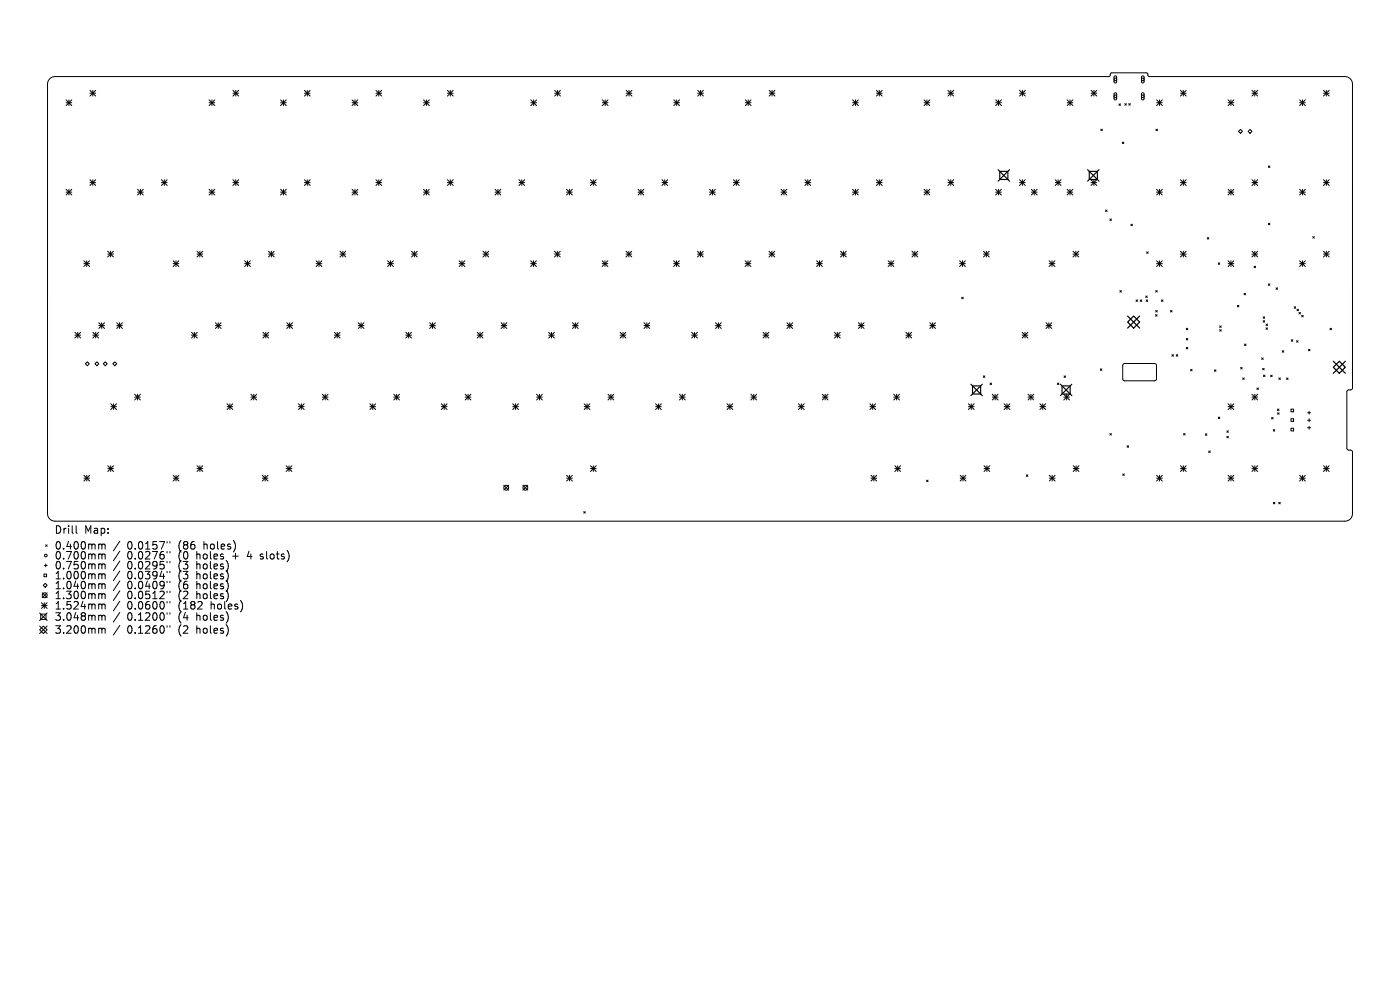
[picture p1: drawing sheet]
<svg xmlns="http://www.w3.org/2000/svg" width="297mm" height="210mm" viewBox="0 0 297 210" stroke-linecap="round" stroke-linejoin="round" font-family="sans-serif">
<defs><g id="words">
<g font-size="2.2">
<text x="11.6" y="113.4">Drill</text>
<text x="17.9" y="113.4">Map:</text>
<text x="11.6" y="116.7">0.400mm</text>
<text x="11.6" y="118.8">0.700mm</text>
<text x="26.9" y="116.7">0.0157&quot;</text>
<text x="26.9" y="118.8">0.0276&quot;</text>
<text x="37.8" y="116.7">(86</text>
<text x="37.8" y="118.8">(0</text>
<text x="41.7" y="118.8">holes</text>
<text x="43.2" y="116.7">holes)</text>
<text x="49.4" y="118.8">+</text>
<text x="52.6" y="118.8">4</text>
<text x="55.4" y="118.8">slots)</text>
<text x="11.6" y="120.9">0.750mm</text>
<text x="11.6" y="123.1">1.000mm</text>
<text x="11.6" y="125.2">1.040mm</text>
<text x="26.9" y="120.9">0.0295&quot;</text>
<text x="26.9" y="123.1">0.0394&quot;</text>
<text x="26.9" y="125.2">0.0409&quot;</text>
<text x="37.8" y="120.9">(3</text>
<text x="37.8" y="123.1">(3</text>
<text x="37.8" y="125.2">(6</text>
<text x="41.7" y="120.9">holes)</text>
<text x="41.7" y="123.1">holes)</text>
<text x="41.7" y="125.2">holes)</text>
<text x="11.6" y="127.3">1.300mm</text>
<text x="11.6" y="129.5">1.524mm</text>
<text x="11.6" y="131.8">3.048mm</text>
<text x="26.9" y="127.3">0.0512&quot;</text>
<text x="26.9" y="129.5">0.0600&quot;</text>
<text x="26.9" y="131.8">0.1200&quot;</text>
<text x="37.8" y="127.3">(2</text>
<text x="37.8" y="129.5">(182</text>
<text x="37.8" y="131.8">(4</text>
<text x="41.7" y="127.3">holes)</text>
<text x="41.7" y="131.8">holes)</text>
<text x="44.7" y="129.5">holes)</text>
<text x="11.6" y="134.6">3.200mm</text>
<text x="26.9" y="134.6">0.1260&quot;</text>
<text x="37.8" y="134.6">(2</text>
<text x="41.7" y="134.6">holes)</text>
</g>
</g></defs>
<g fill="none" stroke="#000" stroke-width=".21">
<path d="M10.6 16.6l1.1-.4h223.5a.5 .5 0 0 0 .4-.6l.3-.2h7.3l.3 .2 .1 .5 .2 .1h41.5a1.59 1.59 0 0 1 1.6 1.6v64.5l-.2 .4-.8 .1-.2 .3v12l.2 .3 .7 .1 .3 .3v13.2a1.59 1.59 0 0 1-1.6 1.6h-273.6a1.59 1.59 0 0 1-1.6-1.6v-91.2l.1-.6zM19.1 19.2l1.2 1.2M19.1 19.8h1.2M19.7 19.2v1.2M20.3 19.2l-1.2 1.2M49.4 19.8h1.2M49.4 19.2l1.2 1.2M50 19.2v1.2M50.6 19.2l-1.2 1.2M64.6 19.8h1.2M64.6 19.2l1.2 1.2M65.2 19.2v1.2"/>
<path d="M65.8 19.2l-1.2 1.2M79.8 19.8h1.2M79.8 19.2l1.2 1.2M80.4 19.2v1.2M81 19.2l-1.2 1.2M94.9 19.8h1.2M94.9 19.2l1.2 1.2M95.5 19.2v1.2M96.1 19.2l-1.2 1.2M117.7 19.8h1.2M117.7 19.2l1.2 1.2M118.3 19.2v1.2"/>
<path d="M118.9 19.2l-1.2 1.2M132.8 19.8h1.3M132.8 19.2l1.3 1.2M133.5 19.2v1.2M134.1 19.2l-1.3 1.2M148 19.8h1.2M148 19.2l1.2 1.2M148.6 19.2v1.2M149.2 19.2l-1.2 1.2M163.2 19.8h1.2M163.2 19.2l1.2 1.2M163.8 19.2v1.2"/>
<path d="M164.4 19.2l-1.2 1.2M185.9 19.8h1.2M185.9 19.2l1.2 1.2M186.5 19.2v1.2M187.1 19.2l-1.2 1.2M201.1 19.8h1.2M201.1 19.2l1.2 1.2M201.7 19.2v1.2M202.3 19.2l-1.2 1.2M216.3 19.8h1.2M216.3 19.2l1.2 1.2M216.9 19.2v1.2"/>
<path d="M217.5 19.2l-1.2 1.2M231.5 19.8h1.2M231.5 19.2l1.2 1.2M232.1 19.2v1.2M232.7 19.2l-1.2 1.2M236.4 16.2l.3-.1 .2 .2v1.1l-.2 .2-.4-.2zM236.4 19.8l.3-.1 .2 .2v1.1l-.2 .2-.4-.2zM242.2 16.2l.3-.1 .2 .2v1.1l-.2 .2-.3-.2zM242.2 19.8l.3-.1 .2 .2v1.1l-.2 .2-.3-.2zM250.4 19.8h1.2M250.4 19.2l1.2 1.2M251 19.2v1.2"/>
<path d="M251.6 19.2l-1.2 1.2M265.6 19.8h1.2M265.6 19.2l1.2 1.2M266.2 19.2v1.2M266.8 19.2l-1.2 1.2M280.8 19.8h1.2M280.8 19.2l1.2 1.2M281.4 19.2v1.2M282 19.2l-1.2 1.2M14 21.2l1.2 1.2M14 21.8h1.2M14.6 21.2v1.2"/>
<path d="M15.2 21.2l-1.2 1.2M19.1 38.1l1.2 1.2M19.1 38.7h1.2M19.7 38.1v1.2M20.3 38.1l-1.2 1.2M34.2 38.7h1.3M34.2 38.1l1.3 1.2M34.9 38.1v1.2M35.5 38.1l-1.3 1.2M44.4 21.8h1.2M44.4 21.2l1.2 1.2M45 21.2v1.2"/>
<path d="M45.6 21.2l-1.2 1.2M49.4 38.7h1.2M49.4 38.1l1.2 1.2M50 38.1v1.2M50.6 38.1l-1.2 1.2M59.5 21.8h1.2M59.5 21.2l1.2 1.2M60.1 21.2v1.2M60.7 21.2l-1.2 1.2M64.6 38.7h1.2M64.6 38.1l1.2 1.2M65.2 38.1v1.2"/>
<path d="M65.8 38.1l-1.2 1.2M74.7 21.8h1.2M74.7 21.2l1.2 1.2M75.3 21.2v1.2M75.9 21.2l-1.2 1.2M79.8 38.7h1.2M79.8 38.1l1.2 1.2M80.4 38.1v1.2M81 38.1l-1.2 1.2M89.9 21.8h1.2M89.9 21.2l1.2 1.2M90.5 21.2v1.2"/>
<path d="M91.1 21.2l-1.2 1.2M94.9 38.7h1.2M94.9 38.1l1.2 1.2M95.5 38.1v1.2M96.1 38.1l-1.2 1.2M110.1 38.7h1.2M110.1 38.1l1.2 1.2M110.7 38.1v1.2M111.3 38.1l-1.2 1.2M112.6 21.8h1.2M112.6 21.2l1.2 1.2M113.2 21.2v1.2"/>
<path d="M113.8 21.2l-1.2 1.2M125.3 38.7h1.2M125.3 38.1l1.2 1.2M125.9 38.1v1.2M126.5 38.1l-1.2 1.2M127.8 21.8h1.2M127.8 21.2l1.2 1.2M128.4 21.2v1.2M129 21.2l-1.2 1.2M140.4 38.7h1.2M140.4 38.1l1.2 1.2M141 38.1v1.2"/>
<path d="M141.6 38.1l-1.2 1.2M142.9 21.8h1.3M142.9 21.2l1.3 1.2M143.6 21.2v1.2M144.2 21.2l-1.3 1.2M155.6 38.7h1.2M155.6 38.1l1.2 1.2M156.2 38.1v1.2M156.8 38.1l-1.2 1.2M158.1 21.8h1.2M158.1 21.2l1.2 1.2M158.7 21.2v1.2"/>
<path d="M159.3 21.2l-1.2 1.2M170.8 38.7h1.2M170.8 38.1l1.2 1.2M171.4 38.1v1.2M172 38.1l-1.2 1.2M180.9 21.8h1.2M180.9 21.2l1.2 1.2M181.5 21.2v1.2M182.1 21.2l-1.2 1.2M185.9 38.7h1.2M185.9 38.1l1.2 1.2M186.5 38.1v1.2"/>
<path d="M187.1 38.1l-1.2 1.2M196 21.8h1.3M196 21.2l1.3 1.2M196.6 21.2v1.2M197.3 21.2l-1.3 1.2M201.1 38.7h1.2M201.1 38.1l1.2 1.2M201.7 38.1v1.2M202.3 38.1l-1.2 1.2M211.2 21.8h1.2M211.2 21.2l1.2 1.2M211.8 21.2v1.2"/>
<path d="M212.4 21.2l-1.2 1.2M216.3 38.7h1.2M216.3 38.1l1.2 1.2M216.9 38.1v1.2M217.5 38.1l-1.2 1.2M223.9 38.7h1.2M223.9 38.1l1.2 1.2M224.5 38.1v1.2M225.1 38.1l-1.2 1.2M226.4 21.8h1.2M226.4 21.2l1.2 1.2M227 21.2v1.2"/>
<path d="M227.6 21.2l-1.2 1.2M231.4 38.7h1.3M231.4 38.1l1.3 1.2M232.1 38.1v1.2M232.7 38.1l-1.3 1.2M233.5 27.4l.4 .3M233.9 27.4l-.4 .3M237.4 22l.3 .4M237.7 22l-.3 .4M238.1 30.1l.3 .4M238.4 30.1l-.3 .4M238.6 22l.3 .3"/>
<path d="M238.9 22l-.3 .3M239.5 22l.3 .3M239.8 22l-.3 .3M245.2 27.4l.3 .3M245.4 21.8h1.2M245.4 21.2l1.2 1.2M245.5 27.4l-.3 .3M246 21.2v1.2M246.6 21.2l-1.2 1.2M250.4 38.7h1.2M250.4 38.1l1.2 1.2M251 38.1v1.2"/>
<path d="M251.6 38.1l-1.2 1.2M260.5 21.8h1.2M260.5 21.2l1.2 1.2M261.1 21.2v1.2M261.7 21.2l-1.2 1.2M263.2 27.5l.4 .4-.4 .4-.4-.4zM265.2 27.5l.4 .4-.4 .4-.4-.4zM265.6 38.7h1.2M265.6 38.1l1.2 1.2M266.2 38.1v1.2M266.8 38.1l-1.2 1.2M269.1 35.2l.3 .3"/>
<path d="M269.4 35.2l-.3 .3M275.7 21.8h1.2M275.7 21.2l1.2 1.2M276.3 21.2v1.2M276.9 21.2l-1.2 1.2M280.8 38.7h1.2M280.8 38.1l1.2 1.2M281.4 38.1v1.2M282 38.1l-1.2 1.2M14 40.2l1.2 1.2M14 40.8h1.2M14.6 40.2v1.2"/>
<path d="M15.2 40.2l-1.2 1.2M17.8 55.3l1.2 1.2M17.8 55.9h1.2M18.4 55.3v1.2M19 55.3l-1.2 1.2M22.9 53.3l1.2 1.2M22.9 53.9h1.2M23.5 53.3v1.2M24.1 53.3l-1.2 1.2M29.2 40.8h1.2M29.2 40.2l1.2 1.2M29.8 40.2v1.2"/>
<path d="M30.4 40.2l-1.2 1.2M36.7 55.9h1.2M36.7 55.3l1.2 1.2M37.3 55.3v1.2M37.9 55.3l-1.2 1.2M41.8 53.9h1.2M41.8 53.3l1.2 1.2M42.4 53.3v1.2M43 53.3l-1.2 1.2M44.4 40.8h1.2M44.4 40.2l1.2 1.2M45 40.2v1.2"/>
<path d="M45.6 40.2l-1.2 1.2M51.9 55.9h1.2M51.9 55.3l1.2 1.2M52.5 55.3v1.2M53.1 55.3l-1.2 1.2M57 53.9h1.2M57 53.3l1.2 1.2M57.6 53.3v1.2M58.2 53.3l-1.2 1.2M59.5 40.8h1.2M59.5 40.2l1.2 1.2M60.1 40.2v1.2"/>
<path d="M60.7 40.2l-1.2 1.2M67.1 55.9h1.2M67.1 55.3l1.2 1.2M67.7 55.3v1.2M68.3 55.3l-1.2 1.2M72.1 53.9h1.2M72.1 53.3l1.2 1.2M72.7 53.3v1.2M73.3 53.3l-1.2 1.2M74.7 40.8h1.2M74.7 40.2l1.2 1.2M75.3 40.2v1.2"/>
<path d="M75.9 40.2l-1.2 1.2M82.2 55.9h1.2M82.2 55.3l1.2 1.2M82.8 55.3v1.2M83.4 55.3l-1.2 1.2M87.3 53.9h1.2M87.3 53.3l1.2 1.2M87.9 53.3v1.2M88.5 53.3l-1.2 1.2M89.9 40.8h1.2M89.9 40.2l1.2 1.2M90.5 40.2v1.2"/>
<path d="M91.1 40.2l-1.2 1.2M97.4 55.9h1.2M97.4 55.3l1.2 1.2M98 55.3v1.2M98.6 55.3l-1.2 1.2M102.5 53.9h1.2M102.5 53.3l1.2 1.2M103.1 53.3v1.2M103.7 53.3l-1.2 1.2M105 40.8h1.2M105 40.2l1.2 1.2M105.6 40.2v1.2"/>
<path d="M106.2 40.2l-1.2 1.2M112.6 55.9h1.2M112.6 55.3l1.2 1.2M113.2 55.3v1.2M113.8 55.3l-1.2 1.2M117.6 53.9h1.2M117.6 53.3l1.2 1.2M118.2 53.3v1.2M118.8 53.3l-1.2 1.2M120.2 40.8h1.2M120.2 40.2l1.2 1.2M120.8 40.2v1.2"/>
<path d="M121.4 40.2l-1.2 1.2M127.7 55.9h1.3M127.7 55.3l1.3 1.2M128.3 55.3v1.2M129 55.3l-1.3 1.2M132.8 53.9h1.2M132.8 53.3l1.2 1.2M133.4 53.3v1.2M134 53.3l-1.2 1.2M135.4 40.8h1.2M135.4 40.2l1.2 1.2M136 40.2v1.2"/>
<path d="M136.6 40.2l-1.2 1.2M142.9 55.9h1.2M142.9 55.3l1.2 1.2M143.5 55.3v1.2M144.1 55.3l-1.2 1.2M148 53.9h1.2M148 53.3l1.2 1.2M148.6 53.3v1.2M149.2 53.3l-1.2 1.2M150.5 40.8h1.2M150.5 40.2l1.2 1.2M151.1 40.2v1.2"/>
<path d="M151.7 40.2l-1.2 1.2M158.1 55.9h1.2M158.1 55.3l1.2 1.2M158.7 55.3v1.2M159.3 55.3l-1.2 1.2M163.1 53.9h1.3M163.1 53.3l1.3 1.2M163.7 53.3v1.2M164.4 53.3l-1.3 1.2M165.7 40.8h1.2M165.7 40.2l1.2 1.2M166.3 40.2v1.2"/>
<path d="M166.9 40.2l-1.2 1.2M173.2 55.9h1.3M173.2 55.3l1.3 1.2M173.9 55.3v1.2M174.5 55.3l-1.3 1.2M178.3 53.9h1.2M178.3 53.3l1.2 1.2M178.9 53.3v1.2M179.5 53.3l-1.2 1.2M180.9 40.8h1.2M180.9 40.2l1.2 1.2M181.5 40.2v1.2"/>
<path d="M182.1 40.2l-1.2 1.2M188.4 55.9h1.2M188.4 55.3l1.2 1.2M189 55.3v1.2M189.6 55.3l-1.2 1.2M193.5 53.9h1.2M193.5 53.3l1.2 1.2M194.1 53.3v1.2M194.7 53.3l-1.2 1.2M196 40.8h1.3M196 40.2l1.3 1.2M196.6 40.2v1.2"/>
<path d="M197.3 40.2l-1.3 1.2M203.6 55.9h1.2M203.6 55.3l1.2 1.2M204.2 55.3v1.2M204.8 55.3l-1.2 1.2M208.6 53.9h1.3M208.6 53.3l1.3 1.2M209.3 53.3v1.2M209.9 53.3l-1.3 1.2M211.2 40.8h1.2M211.2 40.2l1.2 1.2M211.8 40.2v1.2"/>
<path d="M212.4 40.2l-1.2 1.2M218.8 40.8h1.2M218.8 40.2l1.2 1.2M219.4 40.2v1.2M220 40.2l-1.2 1.2M222.6 55.9h1.2M222.6 55.3l1.2 1.2M223.2 55.3v1.2M223.8 55.3l-1.2 1.2M226.4 40.8h1.2M226.4 40.2l1.2 1.2M227 40.2v1.2"/>
<path d="M227.6 40.2l-1.2 1.2M227.6 53.9h1.3M227.6 53.3l1.3 1.2M228.2 53.3v1.2M228.9 53.3l-1.3 1.2M234.5 44.6l.4 .3M234.9 44.6l-.4 .3M235.5 46.4l.3 .4M235.8 46.4l-.3 .4M239.9 47.6l.3 .3M240.2 47.6l-.3 .3M243.3 53.4l.3 .3"/>
<path d="M243.6 53.4l-.3 .3M245.4 55.3l1.2 1.2M245.4 40.8h1.2M245.4 55.9h1.2M245.4 40.2l1.2 1.2M246 40.2v1.2M246 55.3v1.2M246.6 40.2l-1.2 1.2M246.6 55.3l-1.2 1.2M250.4 53.9h1.2M250.4 53.3l1.2 1.2M251 53.3v1.2"/>
<path d="M251.6 53.3l-1.2 1.2M256.1 50.4l.3 .3M256.4 50.4l-.3 .3M258.4 55.8l.4 .3M258.8 55.8l-.4 .3M260.5 40.8h1.2M260.5 55.9h1.2M260.5 40.2l1.2 1.2M260.5 55.3l1.2 1.2M261.1 40.2v1.2M261.1 55.3v1.2M261.7 40.2l-1.2 1.2"/>
<path d="M261.7 55.3l-1.2 1.2M265.6 53.9h1.2M265.6 53.3l1.2 1.2M266 56.5l.4 .3M266.2 53.3v1.2M266.4 56.5l-.4 .3M266.8 53.3l-1.2 1.2M269.1 47.4l.3 .3M269.4 47.4l-.3 .3M275.7 40.8h1.2M275.7 55.9h1.2M275.7 40.2l1.2 1.2"/>
<path d="M275.7 55.3l1.2 1.2M276.3 40.2v1.2M276.3 55.3v1.2M276.9 40.2l-1.2 1.2M276.9 55.3l-1.2 1.2M278.5 50.2l.3 .3M278.8 50.2l-.3 .3M280.8 53.9h1.2M280.8 53.3l1.2 1.2M281.4 53.3v1.2M282 53.3l-1.2 1.2M15.9 70.5l1.2 1.2"/>
<path d="M15.9 71.1h1.2M16.5 70.5v1.2M17.1 70.5l-1.2 1.2M18.5 76.8l.4 .4-.4 .4-.4-.4zM19.7 71.1h1.2M19.7 70.5l1.2 1.2M20.3 70.5v1.2M20.6 76.8l.4 .4-.4 .4-.5-.4zM20.9 70.5l-1.2 1.2M21 68.5l1.2 1.2M21 69.1h1.2M21.6 68.5v1.2"/>
<path d="M22.2 68.5l-1.2 1.2M22.3 76.8l.4 .4-.4 .4-.4-.4zM24.4 76.8l.4 .4-.4 .4-.5-.4zM24.8 69.1h1.2M24.8 68.5l1.2 1.2M25.4 68.5v1.2M26 68.5l-1.2 1.2M40.6 71.1h1.2M40.6 70.5l1.2 1.2M41.2 70.5v1.2M41.8 70.5l-1.2 1.2M45.7 69.1h1.2"/>
<path d="M45.7 68.5l1.2 1.2M46.3 68.5v1.2M46.9 68.5l-1.2 1.2M55.8 71.1h1.2M55.8 70.5l1.2 1.2M56.4 70.5v1.2M57 70.5l-1.2 1.2M60.8 69.1h1.3M60.8 68.5l1.3 1.2M61.5 68.5v1.2M62.1 68.5l-1.3 1.2M70.9 71.1h1.2"/>
<path d="M70.9 70.5l1.2 1.2M71.5 70.5v1.2M72.1 70.5l-1.2 1.2M76 69.1h1.2M76 68.5l1.2 1.2M76.6 68.5v1.2M77.2 68.5l-1.2 1.2M86.1 71.1h1.2M86.1 70.5l1.2 1.2M86.7 70.5v1.2M87.3 70.5l-1.2 1.2M91.1 69.1h1.3"/>
<path d="M91.1 68.5l1.3 1.2M91.8 68.5v1.2M92.4 68.5l-1.3 1.2M101.2 71.1h1.3M101.2 70.5l1.3 1.2M101.8 70.5v1.2M102.5 70.5l-1.3 1.2M106.3 69.1h1.2M106.3 68.5l1.2 1.2M106.9 68.5v1.2M107.5 68.5l-1.2 1.2M116.4 71.1h1.2"/>
<path d="M116.4 70.5l1.2 1.2M117 70.5v1.2M117.6 70.5l-1.2 1.2M121.5 69.1h1.2M121.5 68.5l1.2 1.2M122.1 68.5v1.2M122.7 68.5l-1.2 1.2M131.6 71.1h1.2M131.6 70.5l1.2 1.2M132.2 70.5v1.2M132.8 70.5l-1.2 1.2M136.6 69.1h1.2"/>
<path d="M136.6 68.5l1.2 1.2M137.2 68.5v1.2M137.8 68.5l-1.2 1.2M146.7 71.1h1.2M146.7 70.5l1.2 1.2M147.3 70.5v1.2M147.9 70.5l-1.2 1.2M151.8 69.1h1.2M151.8 68.5l1.2 1.2M152.4 68.5v1.2M153 68.5l-1.2 1.2M161.9 71.1h1.2"/>
<path d="M161.9 70.5l1.2 1.2M162.5 70.5v1.2M163.1 70.5l-1.2 1.2M166.9 69.1h1.3M166.9 68.5l1.3 1.2M167.6 68.5v1.2M168.2 68.5l-1.3 1.2M177 71.1h1.2M177 70.5l1.2 1.2M177.6 70.5v1.2M178.2 70.5l-1.2 1.2M182.1 69.1h1.2"/>
<path d="M182.1 68.5l1.2 1.2M182.7 68.5v1.2M183.3 68.5l-1.2 1.2M192.2 71.1h1.2M192.2 70.5l1.2 1.2M192.8 70.5v1.2M193.4 70.5l-1.2 1.2M197.2 69.1h1.3M197.2 68.5l1.3 1.2M197.9 68.5v1.2M198.5 68.5l-1.3 1.2M204 63.1l.3 .3"/>
<path d="M204.3 63.1l-.3 .3M208.6 79.7l.3 .4M208.9 79.7l-.3 .4M216.8 71.1h1.3M216.8 70.5l1.3 1.2M217.5 70.5v1.2M218.1 70.5l-1.3 1.2M221.9 69.1h1.2M221.9 68.5l1.2 1.2M222.5 68.5v1.2M223.1 68.5l-1.2 1.2M225.7 79.7l.4 .4"/>
<path d="M226.1 79.7l-.4 .4M233.4 78.2l.4 .4M233.8 78.2l-.4 .4M237.6 61.6l.3 .4M237.9 61.6l-.3 .4M238.3 77.2h6.9l.1 .3v3.1l-.4 .2-6.5-.1-.2-.3v-2.9zM241 63.6l.3 .3M241.3 63.6l-.3 .3M241.9 63.6l.3 .3M242.2 63.6l-.3 .3M243.1 62.8l.3 .3M243.2 63.6l.3 .3"/>
<path d="M243.4 62.8l-.3 .3M243.5 63.6l-.3 .3M245.1 66.7l.4 .4M245.2 61.6l.3 .4M245.2 65.9l.3 .3M245.5 66.7l-.4 .4M245.5 61.6l-.3 .4M245.5 65.9l-.3 .3M246.4 63.6l.3 .3M246.7 63.6l-.3 .3M248.3 65.9l.3 .3M248.6 75.2l.3 .4"/>
<path d="M248.6 65.9l-.3 .3M248.9 75.2l-.3 .4M249.5 75.2l.4 .4M249.9 75.2l-.4 .4M251.7 69.6l.3 .4M251.7 71.8l.3 .3M251.7 73.7l.3 .3M252 69.6l-.3 .4M252 71.8l-.3 .3M252 73.7l-.3 .3M252.6 78.4l.3 .3M252.9 78.4l-.3 .3"/>
<path d="M257.6 78.5l.4 .3M258 78.5l-.4 .3M258.8 69.1l.3 .4M258.8 69.9l.3 .3M259.1 69.1l-.3 .4M259.1 69.9l-.3 .3M262.5 64.8l.3 .3M262.8 64.8l-.3 .3M263.2 77.9l.3 .4M263.5 77.9l-.3 .4M263.9 62.2l.3 .3M264 73l.3 .3"/>
<path d="M264.2 62.2l-.3 .3M264.3 73l-.3 .3M267.7 75.9l.3 .3M267.9 78.1l.3 .4M268 67.2l.3 .3M268 68l.3 .3M268 75.9l-.3 .3M268 79.6l.4 .3M268.2 78.1l-.3 .4M268.3 67.2l-.3 .3M268.3 68l-.3 .3M268.4 79.6l-.4 .3"/>
<path d="M268.6 68.7l.3 .3M268.6 69.5l.3 .4M268.9 68.7l-.3 .3M268.9 69.5l-.3 .4M269.1 60.2l.3 .3M269.4 60.2l-.3 .3M269.6 79.6l.3 .3M269.9 79.6l-.3 .3M270.7 61.1l.3 .3M271 61.1l-.3 .3M272 74.4l.3 .3M272.3 74.4l-.3 .3"/>
<path d="M273.9 72.1l.4 .3M274.3 72.1l-.4 .3M274.5 65.1l.4 .3M274.9 65.1l-.4 .3M275.1 72.3l.3 .3M275.2 65.6l.3 .3M275.4 72.3l-.3 .3M275.5 65.6l-.3 .3M275.6 66.3l.3 .3M275.9 66.3l-.3 .3M276.1 66.9l.4 .3M276.5 66.9l-.4 .3"/>
<path d="M277.6 74.1l.3 .3M277.9 74.1l-.3 .3M282.1 69.6l.4 .4M282.5 69.6l-.4 .4M22.9 98.8l1.2 1.2M22.9 99.4h1.2M23.5 98.8v1.2M23.5 85.7l1.2 1.2M23.5 86.3h1.2M24.1 98.8l-1.2 1.2M24.1 85.7v1.2M24.7 85.7l-1.2 1.2"/>
<path d="M28.6 83.6l1.2 1.2M28.6 84.2h1.2M29.2 83.6v1.2M29.8 83.6l-1.2 1.2M41.8 99.4h1.2M41.8 98.8l1.2 1.2M42.4 98.8v1.2M43 98.8l-1.2 1.2M48.2 85.7l1.2 1.2M48.2 86.3h1.2M48.8 85.7v1.2M49.4 85.7l-1.2 1.2"/>
<path d="M53.2 84.2h1.2M53.2 83.6l1.2 1.2M53.8 83.6v1.2M54.4 83.6l-1.2 1.2M60.7 99.4h1.2M60.7 98.8l1.2 1.2M61.3 98.8v1.2M61.9 98.8l-1.2 1.2M63.3 86.3h1.2M63.3 85.7l1.2 1.2M63.9 85.7v1.2M64.5 85.7l-1.2 1.2"/>
<path d="M68.4 84.2h1.2M68.4 83.6l1.2 1.2M69 83.6v1.2M69.6 83.6l-1.2 1.2M78.5 86.3h1.2M78.5 85.7l1.2 1.2M79.1 85.7v1.2M79.7 85.7l-1.2 1.2M83.5 84.2h1.2M83.5 83.6l1.2 1.2M84.1 83.6v1.2M84.7 83.6l-1.2 1.2"/>
<path d="M93.6 86.3h1.2M93.6 85.7l1.2 1.2M94.2 85.7v1.2M94.8 85.7l-1.2 1.2M98.7 84.2h1.2M98.7 83.6l1.2 1.2M99.3 83.6v1.2M99.9 83.6l-1.2 1.2M108.8 86.3h1.2M108.8 85.7l1.2 1.2M109.4 85.7v1.2M110 85.7l-1.2 1.2"/>
<path d="M113.8 84.2h1.3M113.8 83.6l1.3 1.2M114.4 83.6v1.2M115.1 83.6l-1.3 1.2M123.9 86.3h1.2M123.9 85.7l1.2 1.2M124.5 85.7v1.2M125.1 85.7l-1.2 1.2M125.3 99.4h1.2M125.3 98.8l1.2 1.2M125.9 98.8v1.2M126.5 98.8l-1.2 1.2"/>
<path d="M129 84.2h1.2M129 83.6l1.2 1.2M129.6 83.6v1.2M130.2 83.6l-1.2 1.2M139.1 86.3h1.2M139.1 85.7l1.2 1.2M139.7 85.7v1.2M140.3 85.7l-1.2 1.2M144.1 84.2h1.3M144.1 83.6l1.3 1.2M144.8 83.6v1.2M145.4 83.6l-1.3 1.2"/>
<path d="M154.2 86.3h1.2M154.2 85.7l1.2 1.2M154.8 85.7v1.2M155.4 85.7l-1.2 1.2M159.3 84.2h1.2M159.3 83.6l1.2 1.2M159.9 83.6v1.2M160.5 83.6l-1.2 1.2M169.4 86.3h1.2M169.4 85.7l1.2 1.2M170 85.7v1.2M170.6 85.7l-1.2 1.2"/>
<path d="M174.4 84.2h1.3M174.4 83.6l1.3 1.2M175.1 83.6v1.2M175.7 83.6l-1.3 1.2M184.5 86.3h1.3M184.5 85.7l1.3 1.2M185.1 85.7v1.2M185.8 85.7l-1.3 1.2M189.6 84.2h1.2M189.6 83.6l1.2 1.2M189.8 99.4h1.3M189.8 98.8l1.3 1.2"/>
<path d="M190.2 83.6v1.2M190.4 98.8v1.2M190.8 83.6l-1.2 1.2M191.1 98.8l-1.3 1.2M205.4 86.3h1.3M205.4 85.7l1.3 1.2M206.1 85.7v1.2M206.7 85.7l-1.3 1.2M208.8 99.4h1.2M208.8 98.8l1.2 1.2M209.4 98.8v1.2M210 98.8l-1.2 1.2"/>
<path d="M210 81.3l.4 .3M210.4 81.3l-.4 .3M210.5 84.2h1.2M210.5 83.6l1.2 1.2M211.1 83.6v1.2M211.7 83.6l-1.2 1.2M213 86.3h1.2M213 85.7l1.2 1.2M213.6 85.7v1.2M214.2 85.7l-1.2 1.2M218.1 84.2h1.2M218.1 83.6l1.2 1.2"/>
<path d="M218.7 83.6v1.2M219.3 83.6l-1.2 1.2M220.6 86.3h1.2M220.6 85.7l1.2 1.2M221.2 85.7v1.2M221.8 85.7l-1.2 1.2M224.3 81.3l.3 .3M224.6 81.3l-.3 .3M225.7 84.2h1.2M225.7 83.6l1.2 1.2M226.3 83.6v1.2M226.9 83.6l-1.2 1.2"/>
<path d="M227.7 99.4h1.2M227.7 98.8l1.2 1.2M228.3 98.8v1.2M228.9 98.8l-1.2 1.2M235.5 92l.3 .3M235.8 92l-.3 .3M239.1 94.6l.3 .3M239.4 94.6l-.3 .3M250.4 99.4h1.2M250.4 98.8l1.2 1.2M251 98.8v1.2M251.1 92l.3 .3"/>
<path d="M251.4 92l-.3 .3M251.6 98.8l-1.2 1.2M255.7 92l.3 .3M256 92l-.3 .3M256.4 95.7l.3 .3M256.7 95.7l-.3 .3M258.4 88.5l.4 .3M258.8 88.5l-.4 .3M260.3 91.4l.3 .3M260.3 92.6l.3 .3M260.5 86.3h1.2M260.5 85.7l1.2 1.2"/>
<path d="M260.6 91.4l-.3 .3M260.6 92.6l-.3 .3M261.1 85.7v1.2M261.7 85.7l-1.2 1.2M263.6 80.2l.4 .3M264 80.2l-.4 .3M265.6 99.4h1.2M265.6 84.2h1.2M265.6 83.6l1.2 1.2M265.6 98.8l1.2 1.2M266.2 83.6v1.2M266.2 98.8v1.2"/>
<path d="M266.7 82.3l.3 .3M266.8 83.6l-1.2 1.2M266.8 98.8l-1.2 1.2M267 82.3l-.3 .3M269.8 88.6l.3 .3M270.1 88.6l-.3 .3M270.1 91.1l.3 .4M270.4 91.1l-.3 .4M271 86.8l.3 .3M271 87.6l.4 .3M271.3 80.2l.3 .3M271.3 86.8l-.3 .3"/>
<path d="M271.4 87.6l-.4 .3M271.6 80.2l-.3 .3M272.9 80.2l.4 .3M273.3 80.2l-.4 .3M273.9 86.8h.5v.6h-.5zM273.9 88.8h.5v.6h-.5zM273.9 90.8h.5v.6h-.5zM277.4 87.5h.6M277.4 89.1h.6M277.4 90.7h.6M277.7 87.3v.5M277.7 88.8v.6"/>
<path d="M277.7 90.4v.6M280.8 99.4h1.2M280.8 98.8l1.2 1.2M281.4 98.8v1.2M282 98.8l-1.2 1.2M9.4 120h.6M9.7 115.6l.3 .3M9.7 119.7v.6M10 115.6l-.3 .3M16.2 111.5v1.4l.2 .2M17.8 100.8l1.2 1.2M17.8 101.4h1.2"/>
<path d="M18.4 100.8v1.2M19 100.8l-1.2 1.2M21.4 115.4l.2 .2M21.4 117.5l.2 .2M21.4 119.6l.2 .3M21.6 115.6v.9M21.6 117.7v.9M21.6 119.9v.8M21.6 115.6l.2-.2 .4 .1 .1 1M21.6 117.7l.2-.2 .4 .1 .1 1M21.6 119.9l.2-.3 .4 .1 .1 1M25.4 114.8l-1.3 2.1"/>
<path d="M25.4 116.9l-1.3 2.1M25.4 119l-1.3 2.1M35.4 114.9v.3M35.4 117v.3M35.4 119.1v.3M36.1 114.9v.3M36.1 117v.3M36.1 119.1v.3M36.7 101.4h1.3M36.7 100.8l1.3 1.2M37.3 100.8v1.2M38 100.8l-1.3 1.2"/>
<path d="M48.4 119.6v1M49.9 115.3v1.1M55.6 101.4h1.3M55.6 100.8l1.3 1.2M56.2 100.8v1.2M56.9 100.8l-1.3 1.2M106.9 102.9l1 1.1M107.9 102.9l-1 1.1M110.9 102.9l1.1 1.1M112 102.9l-1.1 1.1M120.2 100.8l1.2 1.2M120.2 101.4h1.2"/>
<path d="M120.8 100.8v1.2M121.4 100.8l-1.2 1.2M123.8 108.5l.4 .4M124.2 108.5l-.4 .4M184.8 101.4h1.2M184.8 100.8l1.2 1.2M185.4 100.8v1.2M186 100.8l-1.2 1.2M196.6 101.8l.3 .4M196.9 101.8l-.3 .4M203.7 101.4h1.2M203.7 100.8l1.2 1.2"/>
<path d="M204.3 100.8v1.2M204.9 100.8l-1.2 1.2M217.7 100.7l.4 .4M218.1 100.7l-.4 .4M222.6 101.4h1.2M222.6 100.8l1.2 1.2M223.2 100.8v1.2M223.8 100.8l-1.2 1.2M238.2 100.5l.3 .4M238.5 100.5l-.3 .4M245.4 100.8l1.2 1.2M245.4 101.4h1.2"/>
<path d="M246 100.8v1.2M246.6 100.8l-1.2 1.2M260.5 101.4h1.2M260.5 100.8l1.2 1.2M261.1 100.8v1.2M261.7 100.8l-1.2 1.2M270.1 106.6l.3 .3M270.4 106.6l-.3 .3M271.3 106.6l.3 .3M271.6 106.6l-.3 .3M275.7 101.4h1.2M275.7 100.8l1.2 1.2"/>
<path d="M276.3 100.8v1.2M276.9 100.8l-1.2 1.2M8.4 130l1.6 1.6M8.4 132.8l1.6 1.6M8.6 130.3h1.2v1.1h-1.2zM8.8 127.9l1.2 1.2M8.8 128.5h1.2M9 125.7l1 1.1M9.2 132.8l.8 .8-.8 .8-.8-.8zM9.3 121.8h.6v.5h-.6zM9.4 127.9v1.2M9.6 123.7l.4 .5-.4 .4-.4-.4z"/>
<path d="M10 125.7l-1 1.1M10 127.9l-1.2 1.2M10 130l-1.6 1.6M10 132.8l-1.6 1.6M21.4 121.7l.2 .3M21.4 123.8l.2 .3M21.4 125.9l.2 .3M21.4 128.1l.2 .3M21.4 130.5l.2 .2M21.4 133.3l.2 .2M21.6 122v.8M21.6 124.1v.8"/>
<path d="M21.6 126.2v.8M21.6 128.4v.8M21.6 130.7v.9M21.6 133.5v.8M21.6 122l.2-.3 .4 .1 .1 1M21.6 124.1l.2-.3 .4 .1 .1 1M21.6 126.2l.2-.3 .4 .1 .1 1M21.6 128.4l.2-.3 .4 .1 .1 1M21.6 130.7l.2-.2 .4 .1 .1 1M21.6 133.5l.2-.2h.4l.1 1M25.4 121.1l-1.3 2.1M25.4 123.2l-1.3 2.1"/>
<path d="M25.4 125.3l-1.3 2.1M25.4 127.5l-1.3 2.1M25.4 129.9l-1.3 2.1M25.4 132.7l-1.3 2M35.4 121.2v.3M35.4 123.3v.3M35.4 125.4v.3M35.4 127.6v.3M35.4 130v.3M35.4 132.7v.3M36.1 121.2v.3M36.1 123.3v.3"/>
<path d="M36.1 125.4v.3M36.1 127.6v.3M36.1 130v.3M36.1 132.7v.3M48.4 121.7v1M48.4 123.8v1M48.4 125.9v1M48.4 130.4v1.1M48.4 133.2v1.1M51.4 128.1v1"/>
<circle cx="236.6" cy="16.8" r=".28"/>
<circle cx="242.4" cy="16.8" r=".28"/>
<circle cx="236.6" cy="20.4" r=".28"/>
<circle cx="242.4" cy="20.4" r=".28"/>
<circle cx="9.7" cy="117.8" r=".28"/>
<circle cx="107.4" cy="103.5" r=".52"/>
<circle cx="111.4" cy="103.5" r=".52"/>
<circle cx="9.5" cy="126.3" r=".52"/>
</g>
<path d="M211.7 36l2.5 2.4M212.1 36.4h1.7v1.7h-1.7zM214.2 36l-2.5 2.4M230.7 36l2.5 2.4M231.1 36.4h1.7v1.7h-1.7zM233.2 36l-2.5 2.4M206 81.5l2.4 2.4M206.3 81.9h1.7v1.7h-1.7zM208.4 81.5l-2.4 2.4M225 81.5l2.4 2.4M225.3 81.9h1.7v1.7h-1.7zM227.4 81.5l-2.4 2.4" fill="none" stroke="#000" stroke-width=".24"/>
<path d="M239.2 67l2.6 2.6M240.5 67l1.3 1.3-1.3 1.3-1.3-1.3zM241.8 67l-2.6 2.6M282.9 76.6l2.5 2.6M284.1 76.6l1.3 1.3-1.3 1.3-1.2-1.3zM285.4 76.6l-2.5 2.6" fill="none" stroke="#000" stroke-width=".26"/>
<use href="#words"/>
</svg>
